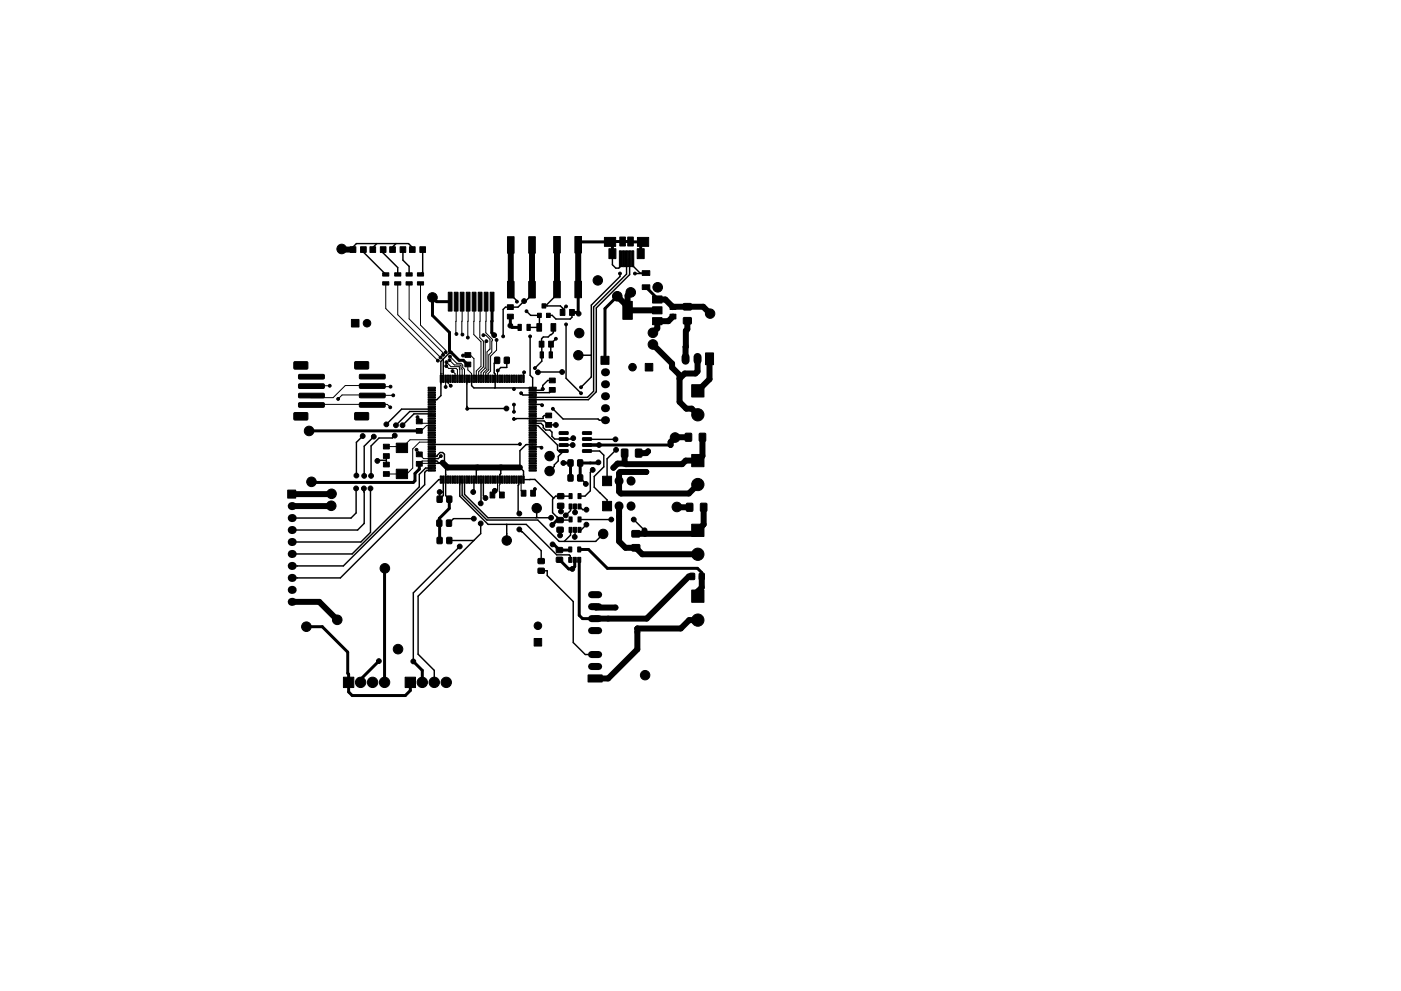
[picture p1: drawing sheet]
<svg xmlns="http://www.w3.org/2000/svg" width="297mm" height="210mm" viewBox="0 0 297 210" stroke-linecap="round" stroke-linejoin="round" font-family="sans-serif">
<g fill="#000" stroke="#000" stroke-width=".21">
<path d="M74.2 52.4h1.2v1.2h-1.2zM76.4 52.4h1.2v1.2h-1.2zM78.4 52.4h1.2v1.2h-1.2zM80.6 52.4h1.2v1.2h-1.2zM81.1 57.9h1.3v.7h-1.3zM82.6 52.4h1.2v1.2h-1.2zM84.8 52.4h1.2v1.2h-1.2zM83.7 57.9h1.3v.7h-1.3zM86.8 52.4h1.2v1.2h-1.2zM86.1 57.9h1.3v.7h-1.3zM89 52.4h1.2v1.2h-1.2zM88.5 57.9h1.3v.7h-1.3z"/>
<path d="M107.6 59.7h1.4v3.5h-1.4zM107.6 50.2h1.4v3.5h-1.4zM112.1 59.7h1.4v3.5h-1.4zM112.1 50.2h1.4v3.5h-1.4zM117.4 50.2h1.4v3.5h-1.4zM121.9 50.2h1.4v3.5h-1.4zM128.2 50.4h2.3v1.9h-2.3zM129.1 52.8h1.5v2.1h-1.5zM131.3 53.2h.5v3.4h-.5zM131.4 50.3h1.2v1.9h-1.2zM132 53.2h.4v3.4h-.4zM132.6 53.2h.5v3.4h-.5z"/>
<path d="M133.1 50.3h1.2v1.9h-1.2zM133.3 53.2h.4v3.4h-.4zM133.9 53.2h.5v3.4h-.5zM135.1 52.8h1.5v2.1h-1.5zM135.2 50.4h2.3v1.9h-2.3zM136.2 57.4h1.6v1h-1.6zM62.4 76.8l2.7-.1 .2 .3v1.2l-.3 .1h-2.6l-.1-.2zM63.4 79.5l5.1-.1 .3 .2v.6l-.3 .2h-5l-.2-.2zM74.5 67.8h1.6v1.6h-1.6zM75.3 76.8l2.7-.1 .2 .3v1.2l-.3 .1h-2.6l-.1-.2zM76.3 79.5l5.1-.1 .3 .2v.6l-.3 .2h-5l-.2-.2zM81.1 59.8h1.3v.7h-1.3z"/>
<path d="M83.7 59.8h1.3v.7h-1.3zM86.1 59.8h1.3v.7h-1.3zM88.5 59.8h1.3v.7h-1.3zM95 62h.8v4h-.8zM96.3 62h.8v4h-.8zM97.6 62h.8v4h-.8zM98.9 62h.8v4h-.8zM98.6 74.8h1.2v1h-1.2zM98.6 76.8h1.2v1h-1.2zM100.1 62h.8v4h-.8zM101.4 62h.8v4h-.8zM102.7 62h.8v4h-.8z"/>
<path d="M103.9 62h.8v4h-.8zM104.9 75.8h1v1.3h-1zM107.6 66.7h1.2v1h-1.2zM107.6 64.7h1.2v1h-1.2zM106.9 75.8h1.1v1.3h-1.1zM109.8 68.8h.7v1.3h-.7zM111.7 68.8h.7v1.3h-.7zM114.3 72.4h1v1.2h-1zM114.5 74.7h.7v1.3h-.7zM114 66.5h.8v.9h-.8zM113.8 68.7h1v1.6h-1zM114.9 64.5h.8v.9h-.8z"/>
<path d="M116.3 72.4h1v1.2h-1zM116.4 74.7h.7v1.3h-.7zM115.9 66.5h.8v.9h-.8zM116.8 68.7h1v1.6h-1zM118.8 65.7h1v1.2h-1zM117.4 59.7h1.4v3.5h-1.4zM120.8 65.7h1v1.2h-1zM121.9 59.7h1.4v3.5h-1.4zM127.4 75.6h1.7v1.7h-1.7zM132.1 63.9h2v3.8h-2zM136.2 60.4h1.6v1h-1.6zM136.8 77.1h1.6v1.6h-1.6z"/>
<path d="M138.4 67.4h2v1.5h-2zM138.4 62.8h2v1.5h-2zM138.4 65.1h2v1.5h-2zM142.1 66.7h1.2v1h-1.2zM142.1 64.7h1.2v1h-1.2zM144.9 67.4h1.6v1.3h-1.6zM144.9 64.4h1.6v1.3h-1.6zM149.6 74.9h1.7v2.5h-1.7zM62.4 87.6l2.7-.1 .2 .3v1.2l-.3 .1h-2.6l-.1-.2zM63.4 81.5l5.1-.1 .3 .2v.6l-.3 .2h-5l-.2-.2zM63.4 83.5l5.1-.1 .3 .2v.6l-.3 .2h-5l-.2-.2zM63.4 85.5l5.1-.1 .3 .2v.6l-.3 .2h-5l-.2-.2z"/>
<path d="M75.3 87.6l2.7-.1 .2 .3v1.2l-.3 .1h-2.6l-.1-.2zM81.3 96.3h1.2v1h-1.2zM81.3 94.3h1.2v1h-1.2zM76.3 81.5l5.1-.1 .3 .2v.6l-.3 .2h-5l-.2-.2zM76.3 83.5l5.1-.1 .3 .2v.6l-.3 .2h-5l-.2-.2zM76.3 85.5l5.1-.1 .3 .2v.6l-.3 .2h-5l-.2-.2zM81.3 98.1h1.2v1h-1.2zM84 99.5h2.4v2h-2.4zM84 94h2.4v2h-2.4zM88.3 88.9h1.2v1h-1.2zM88.3 90.9h1.2v1h-1.2zM88.3 95.9h1.2v1h-1.2z"/>
<path d="M88.3 97.9h1.2v1h-1.2zM90.8 99.7h1.5v.3h-1.5zM90.8 99.2h1.5v.3h-1.5zM90.8 98.7h1.5v.3h-1.5zM90.8 98.2h1.5v.3h-1.5zM90.8 97.7h1.5v.3h-1.5zM90.8 97.2h1.5v.3h-1.5zM90.8 96.7h1.5v.3h-1.5zM90.8 96.2h1.5v.3h-1.5zM90.8 95.7h1.5v.3h-1.5zM90.8 95.2h1.5v.3h-1.5zM90.8 94.7h1.5v.3h-1.5z"/>
<path d="M90.8 94.2h1.5v.3h-1.5zM90.8 93.7h1.5v.3h-1.5zM90.8 93.2h1.5v.3h-1.5zM90.8 92.7h1.5v.3h-1.5zM90.8 92.2h1.5v.3h-1.5zM90.8 91.7h1.5v.3h-1.5zM90.8 91.2h1.5v.3h-1.5zM90.8 90.7h1.5v.3h-1.5zM90.8 90.2h1.5v.3h-1.5zM90.8 89.7h1.5v.3h-1.5zM90.8 89.2h1.5v.3h-1.5zM90.8 88.7h1.5v.3h-1.5z"/>
<path d="M90.8 88.2h1.5v.3h-1.5zM90.8 87.7h1.5v.3h-1.5zM90.8 87.2h1.5v.3h-1.5zM90.8 86.7h1.5v.3h-1.5zM90.8 86.2h1.5v.3h-1.5zM90.8 85.7h1.5v.3h-1.5zM90.8 85.2h1.5v.3h-1.5zM90.8 84.7h1.5v.3h-1.5zM90.8 84.2h1.5v.3h-1.5zM90.8 83.7h1.5v.3h-1.5zM90.8 83.2h1.5v.3h-1.5zM90.8 82.7h1.5v.3h-1.5z"/>
<path d="M90.8 82.2h1.5v.3h-1.5zM93.3 79.6h.3v1.5h-.3zM93.8 79.6h.3v1.5h-.3zM94.3 79.6h.3v1.5h-.3zM94.8 79.6h.3v1.5h-.3zM95.3 79.6h.3v1.5h-.3zM95.8 79.6h.3v1.5h-.3zM96.3 79.6h.3v1.5h-.3zM96.8 79.6h.3v1.5h-.3zM97.3 79.6h.3v1.5h-.3zM97.8 79.6h.3v1.5h-.3zM98.3 79.6h.3v1.5h-.3z"/>
<path d="M98.8 79.6h.3v1.5h-.3zM99.3 79.6h.3v1.5h-.3zM99.8 79.6h.3v1.5h-.3zM100.3 79.6h.3v1.5h-.3zM100.8 79.6h.3v1.5h-.3zM101.3 79.6h.3v1.5h-.3zM101.8 79.6h.3v1.5h-.3zM102.3 79.6h.3v1.5h-.3zM102.8 79.6h.3v1.5h-.3zM103.3 79.6h.3v1.5h-.3zM103.8 79.6h.3v1.5h-.3zM104.3 79.6h.3v1.5h-.3z"/>
<path d="M104.8 79.6h.3v1.5h-.3zM105.3 79.6h.3v1.5h-.3zM105.8 79.6h.3v1.5h-.3zM106.3 79.6h.3v1.5h-.3zM106.8 79.6h.3v1.5h-.3zM107.3 79.6h.3v1.5h-.3zM107.8 79.6h.3v1.5h-.3zM108.3 79.6h.3v1.5h-.3zM108.8 79.6h.3v1.5h-.3zM109.3 79.6h.3v1.5h-.3zM109.8 79.6h.3v1.5h-.3zM110.3 79.6h.3v1.5h-.3z"/>
<path d="M110.8 79.6h.3v1.5h-.3zM112.2 82.2h1.5v.3h-1.5zM112.2 82.7h1.5v.3h-1.5zM112.2 83.2h1.5v.3h-1.5zM112.2 83.7h1.5v.3h-1.5zM112.2 84.2h1.5v.3h-1.5zM112.2 84.7h1.5v.3h-1.5zM112.2 85.2h1.5v.3h-1.5zM112.2 85.7h1.5v.3h-1.5zM112.2 86.2h1.5v.3h-1.5zM112.2 86.7h1.5v.3h-1.5zM112.2 87.2h1.5v.3h-1.5z"/>
<path d="M112.2 87.7h1.5v.3h-1.5zM112.2 88.2h1.5v.3h-1.5zM112.2 88.7h1.5v.3h-1.5zM112.2 89.2h1.5v.3h-1.5zM112.2 89.7h1.5v.3h-1.5zM112.2 90.2h1.5v.3h-1.5zM112.2 90.7h1.5v.3h-1.5zM112.2 91.2h1.5v.3h-1.5zM112.2 91.7h1.5v.3h-1.5zM112.2 92.2h1.5v.3h-1.5zM112.2 92.7h1.5v.3h-1.5zM112.2 93.2h1.5v.3h-1.5z"/>
<path d="M112.2 93.7h1.5v.3h-1.5zM112.2 94.2h1.5v.3h-1.5zM112.2 94.7h1.5v.3h-1.5zM112.2 95.2h1.5v.3h-1.5zM112.2 95.7h1.5v.3h-1.5zM112.2 96.2h1.5v.3h-1.5zM112.2 96.7h1.5v.3h-1.5zM112.2 97.2h1.5v.3h-1.5zM112.2 97.7h1.5v.3h-1.5zM112.2 98.2h1.5v.3h-1.5zM112.2 98.7h1.5v.3h-1.5zM112.2 99.2h1.5v.3h-1.5z"/>
<path d="M112.2 99.7h1.5v.3h-1.5zM115.7 89.6h1.3v1h-1.3zM115.7 87.6h1.3v1h-1.3zM116.5 80.2h1.2v1h-1.2zM116.5 82.2h1.2v1h-1.2zM118.6 95.5l1.7-.1 .2 .4-.2 .2h-1.6l-.2-.2zM118.6 94.2l1.7-.1 .2 .5-.2 .1h-1.6l-.2-.1zM118.6 92.9l1.7-.1 .2 .5-.2 .1h-1.6l-.2-.1zM118.6 91.7l1.7-.1 .2 .4-.2 .2h-1.6l-.2-.2zM120.5 97.6h1v1.3h-1zM122.5 97.6h1v1.3h-1zM123.5 91.7l1.8-.1 .1 .4-.1 .2h-1.7l-.1-.2z"/>
<path d="M123.5 92.9l1.8-.1 .1 .5-.1 .1h-1.7l-.1-.1zM123.5 94.2l1.8-.1 .1 .5-.1 .1h-1.7l-.1-.1zM123.5 95.5l1.8-.1 .1 .4-.1 .2h-1.7l-.1-.2zM131.8 95.3h1.3v1.6h-1.3zM134.8 95.3h1.2v1.6h-1.2zM145.3 92h1.3v1.6h-1.3zM146.7 96.4h2.6v2.6h-2.6zM146.7 81.6h2.6v2.6h-2.6zM148.3 92h1.3v1.6h-1.3zM61 104h1.7v1.7h-1.7zM81.3 100.1h1.2v1h-1.2zM92.6 110.4h1v1.2h-1z"/>
<path d="M92.7 114h1v1.3h-1zM92.7 105.3h1v1.2h-1zM93.3 101h.3v1.5h-.3zM93.8 101h.3v1.5h-.3zM94.3 101h.3v1.5h-.3zM94.8 101h.3v1.5h-.3zM94.7 110.4h1v1.2h-1zM95.3 101h.3v1.5h-.3zM94.8 114h1v1.3h-1zM94.8 105.3h1v1.2h-1zM95.8 101h.3v1.5h-.3zM96.3 101h.3v1.5h-.3z"/>
<path d="M96.8 101h.3v1.5h-.3zM97.3 101h.3v1.5h-.3zM97.8 101h.3v1.5h-.3zM98.3 101h.3v1.5h-.3zM98.8 101h.3v1.5h-.3zM99.3 101h.3v1.5h-.3zM99.8 101h.3v1.5h-.3zM100.3 101h.3v1.5h-.3zM100.8 101h.3v1.5h-.3zM101.3 101h.3v1.5h-.3zM101.8 101h.3v1.5h-.3zM102.3 101h.3v1.5h-.3z"/>
<path d="M102.8 101h.3v1.5h-.3zM103.3 101h.3v1.5h-.3zM103.8 101h.3v1.5h-.3zM104.3 101h.3v1.5h-.3zM103.9 104.4h1v1.2h-1zM104.8 101h.3v1.5h-.3zM105.3 101h.3v1.5h-.3zM105.8 101h.3v1.5h-.3zM106.3 101h.3v1.5h-.3zM105.9 104.4h1v1.2h-1zM106.8 101h.3v1.5h-.3zM107.3 101h.3v1.5h-.3z"/>
<path d="M107.8 101h.3v1.5h-.3zM108.3 101h.3v1.5h-.3zM108.8 101h.3v1.5h-.3zM109.3 101h.3v1.5h-.3zM109.8 101h.3v1.5h-.3zM110.5 104h1v1.3h-1zM110.3 101h.3v1.5h-.3zM110.8 101h.3v1.5h-.3zM112.5 104h1v1.3h-1zM114.1 118.5h1.3v1h-1.3zM118 118.3h1.2v1h-1.2zM118 116.2h1.2v1h-1.2z"/>
<path d="M118.1 111.9h1.3v1h-1.3zM118.1 109.8h1.3v1h-1.3zM118.2 106.8h1.3v1h-1.3zM118.2 104.8h1.3v1h-1.3zM120.6 116.1h.6v1h-.6zM120.6 118.3h.6v1h-.6zM120.6 109.7h.7v1h-.7zM120.6 111.9h.7v1h-.7zM120.6 104.7h.7v1.1h-.7zM120.6 106.9h.7v1.1h-.7zM120.5 100.8h1v1.2h-1zM121.5 118.3h.7v1h-.7z"/>
<path d="M121.6 111.9h.6v1h-.6zM121.6 106.9h.6v1.1h-.6zM122.5 116.1h.6v1h-.6zM122.5 118.3h.6v1h-.6zM122.5 109.7h.7v1h-.7zM122.5 111.9h.7v1h-.7zM122.5 104.7h.7v1.1h-.7zM122.5 106.9h.7v1.1h-.7zM122.5 100.8h1v1.2h-1zM127.8 106.4h1.9v2h-1.9zM127.8 101h1.9v2h-1.9zM134 115.6h1.6v1.3h-1.6z"/>
<path d="M134 112.6h1.6v1.3h-1.6zM146.7 111.2h2.6v2.6h-2.6zM145.6 106.8h1.3v1.6h-1.3zM148.5 106.8h1.3v1.6h-1.3zM113.2 135.5h1.6v1.6h-1.6zM114.1 120.6h1.3v1h-1.3zM146.7 125.2h2.6v2.6h-2.6zM146.2 121.7h1v1.2h-1zM148.3 121.7h1v1.2h-1zM72.8 143.7h2.2v2.2h-2.2zM85.9 143.7h2.2v2.2h-2.2zM124.7 143.2h3v1.5h-3z"/>
<circle cx="72.4" cy="52.8" r="1.02"/>
<circle cx="126.7" cy="59.5" r="1"/>
<circle cx="131.4" cy="58" r=".3"/>
<circle cx="134.6" cy="58" r=".3"/>
<circle cx="77.8" cy="68.6" r=".8"/>
<circle cx="91.7" cy="63.1" r="1.02"/>
<circle cx="92.8" cy="76.5" r=".3"/>
<circle cx="93.4" cy="75.9" r=".3"/>
<circle cx="93.9" cy="75.3" r=".3"/>
<circle cx="94.5" cy="74.8" r=".3"/>
<circle cx="94.6" cy="77.7" r=".3"/>
<circle cx="94.7" cy="76.8" r=".3"/>
<circle cx="95.3" cy="76.4" r=".3"/>
<circle cx="95.4" cy="75.6" r=".3"/>
<circle cx="95.9" cy="78.7" r=".3"/>
<circle cx="96.8" cy="70.9" r=".3"/>
<circle cx="98" cy="71" r=".3"/>
<circle cx="98.2" cy="75.4" r=".3"/>
<circle cx="99.2" cy="71.6" r=".3"/>
<circle cx="102.5" cy="71.1" r=".3"/>
<circle cx="103.1" cy="72.4" r=".3"/>
<circle cx="104.8" cy="71.1" r=".51"/>
<circle cx="105.3" cy="72.1" r=".3"/>
<circle cx="105.5" cy="78.6" r=".3"/>
<circle cx="106.7" cy="71.4" r=".3"/>
<circle cx="108.2" cy="69.1" r=".51"/>
<circle cx="109.6" cy="64" r=".3"/>
<circle cx="111.1" cy="63.9" r=".51"/>
<circle cx="111.1" cy="79" r=".3"/>
<circle cx="111.6" cy="66" r=".3"/>
<circle cx="112.4" cy="71.4" r=".3"/>
<circle cx="113.4" cy="78.1" r=".3"/>
<circle cx="114" cy="79" r=".51"/>
<circle cx="117.9" cy="71.9" r=".3"/>
<circle cx="119.2" cy="78.9" r=".51"/>
<circle cx="120" cy="65" r=".3"/>
<circle cx="120" cy="68.8" r=".3"/>
<circle cx="122.6" cy="75.4" r="1"/>
<circle cx="122.7" cy="66.5" r=".51"/>
<circle cx="122.8" cy="70.7" r="1"/>
<circle cx="130.9" cy="62.9" r="1.02"/>
<circle cx="133.7" cy="62" r="1.02"/>
<circle cx="134.1" cy="77.9" r=".8"/>
<circle cx="138.4" cy="73.1" r="1.02"/>
<circle cx="138.4" cy="70.6" r="1.02"/>
<circle cx="139.4" cy="61" r="1.02"/>
<circle cx="150.6" cy="66.5" r="1"/>
<circle cx="65.5" cy="91.4" r="1.02"/>
<circle cx="69.9" cy="81.8" r=".3"/>
<circle cx="71.7" cy="84.6" r=".3"/>
<circle cx="76.9" cy="92.5" r=".51"/>
<circle cx="79.2" cy="92.6" r=".51"/>
<circle cx="80" cy="97.8" r=".51"/>
<circle cx="81.9" cy="90" r=".51"/>
<circle cx="82.7" cy="86.4" r=".3"/>
<circle cx="82.8" cy="82" r=".3"/>
<circle cx="83.4" cy="83.9" r=".3"/>
<circle cx="83.7" cy="92.4" r=".51"/>
<circle cx="83.9" cy="90.2" r=".51"/>
<circle cx="85.3" cy="90.2" r=".51"/>
<circle cx="88.3" cy="95.4" r=".3"/>
<circle cx="88.5" cy="88.5" r=".3"/>
<circle cx="93.5" cy="96.8" r=".3"/>
<circle cx="94.5" cy="82.1" r=".3"/>
<circle cx="95.6" cy="81.8" r=".3"/>
<circle cx="99.1" cy="86.7" r=".3"/>
<circle cx="107.4" cy="86.7" r=".51"/>
<circle cx="109" cy="87.4" r=".3"/>
<circle cx="109" cy="82.5" r=".3"/>
<circle cx="109" cy="85.8" r=".3"/>
<circle cx="109" cy="88.9" r=".3"/>
<circle cx="110.2" cy="94.2" r=".3"/>
<circle cx="110.5" cy="83.4" r=".3"/>
<circle cx="114.8" cy="95" r=".3"/>
<circle cx="114.9" cy="86" r=".3"/>
<circle cx="115.1" cy="82.5" r=".3"/>
<circle cx="116.5" cy="99.9" r="1"/>
<circle cx="116.5" cy="96.8" r="1"/>
<circle cx="117.2" cy="86.7" r=".3"/>
<circle cx="117.9" cy="90.2" r=".51"/>
<circle cx="119.4" cy="98.2" r=".51"/>
<circle cx="121.4" cy="94.4" r=".51"/>
<circle cx="121.5" cy="93" r=".51"/>
<circle cx="123.2" cy="83.4" r=".3"/>
<circle cx="123.2" cy="82.2" r=".3"/>
<circle cx="125.7" cy="99.7" r=".51"/>
<circle cx="126.9" cy="98.1" r=".51"/>
<circle cx="127" cy="94.4" r=".51"/>
<circle cx="130" cy="99.2" r=".51"/>
<circle cx="130.5" cy="93.2" r=".51"/>
<circle cx="130.6" cy="95.4" r=".51"/>
<circle cx="137.4" cy="95.8" r=".51"/>
<circle cx="142.2" cy="94.4" r=".51"/>
<circle cx="143.1" cy="92.8" r="1.02"/>
<circle cx="148" cy="88" r="1.3"/>
<circle cx="66" cy="102.2" r="1.02"/>
<circle cx="70.2" cy="107.3" r="1.02"/>
<circle cx="70.3" cy="104.8" r="1.02"/>
<circle cx="75.5" cy="103.6" r=".51"/>
<circle cx="75.6" cy="100.9" r=".51"/>
<circle cx="77.2" cy="103.6" r=".51"/>
<circle cx="77.2" cy="101" r=".51"/>
<circle cx="78.5" cy="103.6" r=".51"/>
<circle cx="78.7" cy="101" r=".51"/>
<circle cx="93.2" cy="104.4" r=".51"/>
<circle cx="97.5" cy="115.9" r=".51"/>
<circle cx="100.3" cy="104.4" r=".51"/>
<circle cx="100.5" cy="110" r=".51"/>
<circle cx="101.9" cy="106.8" r=".51"/>
<circle cx="101.9" cy="111.1" r=".51"/>
<circle cx="102.9" cy="105.7" r=".51"/>
<circle cx="104.9" cy="104.1" r=".51"/>
<circle cx="107.4" cy="114.7" r="1"/>
<circle cx="110.1" cy="109" r=".51"/>
<circle cx="110.1" cy="112.3" r=".51"/>
<circle cx="113.4" cy="103.8" r=".3"/>
<circle cx="113.8" cy="107.8" r="1"/>
<circle cx="116.8" cy="109.8" r=".51"/>
<circle cx="117.1" cy="111.4" r=".51"/>
<circle cx="117.2" cy="115.5" r=".51"/>
<circle cx="118.7" cy="113.6" r=".51"/>
<circle cx="118.9" cy="108.5" r=".51"/>
<circle cx="120" cy="109.3" r=".51"/>
<circle cx="121.9" cy="113.9" r=".51"/>
<circle cx="121.9" cy="108.7" r=".51"/>
<circle cx="124.2" cy="102.7" r=".51"/>
<circle cx="124.3" cy="108.1" r=".51"/>
<circle cx="124.3" cy="111.3" r=".51"/>
<circle cx="127.9" cy="113.3" r="1"/>
<circle cx="129.6" cy="110.2" r=".51"/>
<circle cx="134.4" cy="110.2" r=".51"/>
<circle cx="137" cy="100.1" r=".51"/>
<circle cx="143.5" cy="107.6" r="1.02"/>
<circle cx="148" cy="117.6" r="1.3"/>
<circle cx="148" cy="102.8" r="1.3"/>
<circle cx="65" cy="133" r="1.02"/>
<circle cx="71.5" cy="131.5" r="1.02"/>
<circle cx="81.6" cy="120.6" r="1.02"/>
<circle cx="84.4" cy="137.7" r="1.02"/>
<circle cx="114" cy="132.8" r=".8"/>
<circle cx="121.3" cy="120.7" r=".51"/>
<circle cx="130.5" cy="128.9" r=".51"/>
<circle cx="135.1" cy="133.3" r=".51"/>
<circle cx="148" cy="131.6" r="1.3"/>
<circle cx="76.5" cy="144.8" r="1.1"/>
<circle cx="79" cy="144.8" r="1.1"/>
<circle cx="80.3" cy="140.3" r=".51"/>
<circle cx="81.5" cy="144.8" r="1.1"/>
<circle cx="87.6" cy="140.3" r=".51"/>
<circle cx="89.5" cy="144.8" r="1.1"/>
<circle cx="92.1" cy="144.8" r="1.1"/>
<circle cx="94.6" cy="144.8" r="1.1"/>
<circle cx="136.8" cy="143.3" r="1"/>
</g>
<g fill="#000">
<circle cx="128.3" cy="79" r=".85"/>
<circle cx="128.3" cy="84.1" r=".85"/>
<circle cx="128.3" cy="86.6" r=".85"/>
<circle cx="128.3" cy="89.1" r=".85"/>
<circle cx="128.3" cy="81.5" r=".85"/>
<circle cx="61.8" cy="117.5" r=".85"/>
<circle cx="61.8" cy="109.9" r=".85"/>
<circle cx="61.8" cy="107.4" r=".85"/>
<circle cx="61.8" cy="115" r=".85"/>
<circle cx="61.8" cy="112.5" r=".85"/>
<circle cx="61.8" cy="120.1" r=".85"/>
<circle cx="61.8" cy="125.2" r=".85"/>
<circle cx="61.8" cy="122.6" r=".85"/>
<circle cx="61.8" cy="127.7" r=".85"/>
</g>
<path d="M125.4 126.2h1.5M125.4 128.7h1.5M125.4 138.9h1.5M125.4 131.2h1.5M125.4 133.8h1.5M125.4 141.4h1.5" fill="none" stroke="#000" stroke-width="1.5"/>
<path d="M131.3 102v.1M131.3 107.3v.1M133.8 102v.1M133.8 107.3v.1" fill="none" stroke="#000" stroke-width="1.9"/>
<path d="M145.4 75.7v.8M147.9 75.7v.8" fill="none" stroke="#000" stroke-width="1.7"/>
<g fill="none" stroke="#000" stroke-width=".3">
<path d="M74.8 53v-.6l.8-.7h11l.8 .8v.5M77 53v.5l4.8 4.7M79.9 51.7l-.9 .8v.5M81.2 53v.7l3.1 3.1v1.4M83.9 51.7l-.7 .7v.6M85.4 53v2.2l1.3 1.3v1.7M89.6 53v4.8l-.4 .4M129.8 53.8v2.4l.8 .7h.6l.3-.4v-1.6M131.4 58v.7l-6 6v15.3l-2.2 2.2M132.8 54.9v3.3l-6.9 6.9v17.9l-1.3 1.3h-11.7M133.5 54.9v3.4l-7.1 7v17.8l-1.7 1.7h-11.8M134.1 54.9v1.5l1.6 1.5h1.3l-2.4 .1"/>
<path d="M94 76.2v4.2M94 79.3h.1M95.4 74.8l-1.9 1.9v7.2l-.9 .9h-1.1M105.4 76.4l-.6 .7v2l.2 .2-.1 3M107.5 76.4v1.6h-1.3l-.7 .6M108.3 61.5v1l1.3 1.3v.2M111.1 79l-.1 .1v1.3M111.6 66l.9 .9h1.9v2.5l-2.3 .1M112.4 71.4v8.2l.5 .6v2.1h-12.4l-.5-.5v-1.4M112.8 61.5v1l-1.4 1.4h-.3l-1.3 1.3h-2.6l-.5 .5v5.7M115.3 64.9h3.5l.5 .5v.9M117.3 69.5v1.1l-.4 .4-.7 .5h-1l-.4 .4 .1 4.7-1.5 1.5"/>
<path d="M117.9 71.9l-1.1 1v2.4M118.1 61.4v1.1l-2.4 2.4M119.2 78.9l-5.2 .1M120 65l-.7 .8M120 68.8v11.5l3.2 3.1M121.3 66.3v1l-.4 .4h-3l-.8-.8h-.8M125.4 75.3l-2.8 .1M76.9 92.5l-1.3 1.3v7.1M79.2 92.6l-2 2.1v6.3M81.9 97.7h-1.8l-.1 .1M81.9 96.8v1.8M83.7 92.4l-.5 .5h-2.8l-1.7 1.7v6.4"/>
<path d="M91.5 99.8h-1l-.5 .4v2.6l-17.2 17.3h-11M91.5 97.8h1.1l.4 .4h.9M91.5 96.8h1.1l.7-.8h.6l.3 .4v1.4l-.5 .5h-2.2M91.5 99.3h-1.3l-1.3 1.3v2.7l-14.2 14.2h-12.9M91.5 87.8h-3.7l-2.5 2.4M91.5 87.3h-4.6l-3 2.9M91.5 86.8h-6.4l-3.2 3.2M93.5 96.8l-.6 .5h-1.4M94.9 99.2l-.4 .4v5.5l.8 .8M99 80.4l.1 6.3h8.3M101.2 99.2l-.2 .2v2.4M106.2 99.2l-.2 2.6"/>
<path d="M109 85.8v1.6M109 82.5h.1M109 82.3v.2M110.2 94.2l-18.7 .1M110.5 83.4l.4 .4h2M112.9 94.8h1.7l.2 .2M112.9 89.3h2.5l.8 .8h1.6M112.9 94.3h-1.4l-1.3 1.3v3.6l.8 .7v1.9l2.4-.1 4 4M112.9 89.8h1.8l.5 .5v.4l.5 .5h.9l.4 .5v.9l.6 .5h3.5l.4-.1M112.9 85.8h1.9l.1 .2M113 90.3h1.1l4.1 4.1v1.1l.2 .2h1.1l-1.1 1.1v1l-.9 .8v.3l-1 1M116.3 88.1h-.9l-.2 .3v.4l-6.2 .1"/>
<path d="M117.1 80.7h-1l-1 1.1v.7l-.3 .3h-1.9M117.1 82.7l-.6 .6h-3.6M117.2 86.7l2.2 2.2h7.4l.3 .2h1.2M117.8 90.1l.1 .1M119.5 94.4h1.9M124.5 95.7h2.6l.9 .9v2.5l-2 2v2.3l2.7 2.7v1.3M124.5 93.1l6 .1M125.7 99.7l-.5 .5v3.9l-1.2 1.2h-1.1M130.6 95.4l-1.9 1.9v4.7M75.5 103.6v5.2l-1.1 1.1h-12.6M77.2 103.6v7.5l-1.4 1.4h-14M78.5 103.6v9.4l-2 2h-14.7"/>
<path d="M93.5 101.8h-.5l-20.8 20.8h-10.4M94 101.8v3.3l-.8 .8v-1.5h.8M94.5 100.7h.1M95.3 114.7h5.2M97.5 115.9l-9.9 9.9v14.5M97.5 101.8v3.5l6 6h8.1l6.4 6.4h2.7l.2 .2v.9M98 101.8v3.3l5.2 5.2h10.8l4.6 4.6h7.7l1.6-1.6M98.5 101.8v3.1l4.9 4.9h13.4M100.5 110h-4.4l-.9 1M100.5 101.8v2.4l-.2 .2M101.9 111.1v2.1l-13.3 13.3v12.3l3.5 3.4v2.6M102 101.8l-.1 5"/>
<path d="M102.5 101.8v3.4l.4 .5M104.9 104.1l-.5 .5v.4M107.4 111.3v3.4M107.4 113.3h.1M110 101.8v1l-.1 .2v5.7l.2 .3M110.1 112.3l4.6 4.5v2.2M111 100.7h.1M113.8 107.8v1.9l-.1 .1M118.1 109.7h.1M118.7 112.4v1.2M118.9 107.3v1.2M121 105.3h-3.2l-.6 .6v2.9l1.5 1.5h2.1l.2-.1"/>
<path d="M121 105.3h.1M121 107.5v.8l-1 1M121 112.4v1.1l-1.4 1.4M121.9 107.5v1.2M121.9 112.4v1.5M122.9 107.5l.6 .6h.8M122.9 110.2h6.7M123 101.4l1.2 1.3M124.3 111.3l-1.1 1.1h-.3M134.4 110.2l2.3 2.3M114.7 121.1h1.3v1l5.5 5.5v8.7l2.6 2.6h2.1"/>
</g>
<g fill="none" stroke="#000" stroke-width=".21">
<path d="M81.8 60.1v5.4l11 11M84.3 60.1v6.7l9.1 9.1M86.7 60.1v7.6l7.2 7.2v.4M89.2 60.1v8.9l5.3 5.3v.5M94.6 77.7l.5 .5h1.6l.3 .2v2M94.7 76.8l.9 1h1.8M95.3 76.4l1 1h1.3l.2 .2v.5l.2 .3v2M95.4 75.6l1.4 1.5h.9l.4 .4v.5l.4 .3v2.1M95.9 78.7l.6 .6v1.1M96.7 64l-.1 6.7 .2 .2M97.4 77.8h.1M97.4 77.8l.1 2.6"/>
<path d="M98 64l-.1 6.9 .1 .1M98.2 75.4l1.5-.1 .8 .8v4.3M99.2 77.3v1.2l.8 .8v1.1M99.3 64l-.1 7.6M100.5 64v7l1.5 1.5v5.2l-1 1v1.7M101.8 64l-.1 7.6 .8 .8v5.4l-1 1v1.6M102.5 71.1h.5l.9 .9v2.1l-.6 .6v3.7l-.8 .7v1.3M103.1 64l-.1 6.6 1.4 1.4v.3l-.1 .1v2.3l-.7 .6v3.2l-.6 .6v1.3M103.1 72.4l-.2 .2v5.5l-.9 .9v1.4M103.8 74.2h.1M105.3 72.1v2.2l-1.3 1.3v3.1l-.5 .6v1.1M105.5 78.6v1.8"/>
<path d="M65.3 85.8h16.8l.6 .6M65.3 81.8h4.6M81.9 94.8h3l1.1 1M82.8 82h-3.8l-.2-.2h-5.6l-2.6 2.6h-4.7l-.6-.6M83.4 83.9l-10.9-.1-.8 .8M85.2 94.7v.5M88.3 95.4l.6 .6v.4l.9 .9h1.7M88.5 88.5l.4 .4v.5l.4 .4h2.2M89 98.3h2.5M91.5 93.3h-4.6l-1.7 1.7M91.5 93.8h-2.6l-1.4 1.4v4.1l-1.2 1.2-4.4 .1M91.5 90.3h-1.1l-1.1 1.1h-.4"/>
<path d="M91.5 97.8h-2l-.6 .6M94.5 80.4v1.7M94.5 82.1h.1M95 80.4v.9l.6 .5M103 80.3v.1M85.2 100.5v.1M105.5 101.8v2.1l-1.1 1.1M106 101.8l-.1 2.5 .5 .5v.2M110.5 101.8v2.3l.5 .5M113.4 103.8l-.4 .4v.4"/>
</g>
<g fill="none" stroke="#000" stroke-width=".63">
<path d="M129.3 51.3h7l-.5 .5v2M129.3 51.3h-6.1l-.6 .6M129.3 51.3l.5 .5v2M95.4 74.8h.3M95.4 64h-2.8l-.9-.9v3.8l3.6 3.6v3.9l2 2h.9l1 .9M104.3 64v6.6l.5 .5M108.2 67.2v1.9l.4 .4h1.6M121.3 66.3h1.1l.3 .2M122.6 61.4v5.1M130.9 62.9l-2.6 2.6v10.9M137 60.9l2.4 2.4v.2M88.9 98.4v1.1l-.9 1v1.5l-.4 .4h-21.4l-.2-.2"/>
<path d="M88.9 91.4h-23.4M119.4 98.2h1.6v3.2M124.5 94.4h17.7M126.9 98.1l-.2 .1h-3.7v3.2M95.3 105.9v2l-2.2 2.1 .1 4.7M117.2 115.5h.2l1.2 1.2h2.2l.1-.1M118.6 118.8l2 1.9h.7l.6-.5v-1.4M118.7 110.3h-.6l-1 1.1M122.8 116.6h2l4 4h19.1l.9 .9v.8M122.8 118.8v11.8l.7 .6h2.7M65 133h3.3l5.4 5.4 .2 8.4 .8 .8h11.2l1.1-1.1v-1.7M81.6 120.6l-.1 24.2"/>
<path d="M80.3 140.3l-3.8 3.8v.7M87.6 140.3l1.9 1.9v2.6"/>
</g>
<g fill="none" stroke="#000" stroke-width="1.3">
<path d="M72.4 52.8l.2 .2h2.2M108.3 52v9.5M112.8 52v9.5M118.1 51.9v9.5M122.6 51.9v9.5M130.9 62.9l2.2 2.1M133.7 62l-.6 .7v3.1h6.3M138.4 73.1l4.1 4v.9l1.6 1.6v5.7l1.4 1.4h1.2l1.3 1.3M139.4 63.5h1.7l1.6 1.7 6.4-.1 1.5 1.4M142.7 67.2l-1 .9h-2.3v1.6l-1 .9M145.7 68.1v1.7l-.3 .4v5.9M147.9 76.1v2.7l-.5 .4h-2.2l-1.1 1.1"/>
<path d="M150.4 76.1v4.3l-2.4 2.5M93.9 98.2l1 1h15.3M132.4 96.1v2.1M132.4 98.2l-.1 .2h-1.4l-.9 .8M137.4 95.8l-.4 .3h-1.6M146 92.8h-2.8l-1 1v.6M148.9 92.8v3.9l-.9 1h-2.6l-.8 .8h-11.9l-.3-.3M70.2 107.3l-8.4 .1M70.3 104.8h-8.5M131.3 107.4v7.5l1.3 1.3h2.2l1.4 1.4h11.8M136.7 112.5l.1 .8M137 100.1h-5.5l-.2 .3v3.9l.4 .4h14.3l2-1.9"/>
<path d="M143.5 107.6h2.7M149.2 107.6v3.7l-2 2h-12.4M61.8 127.7h5.9l3.8 3.8M126.2 128.7l.2 .2h4.1M146.7 122.3h-.6l-9 8.9h-10.9M148 131.6h-1.9l-1.8 1.7h-9.2v4.5l-6.2 6.1h-2.7M148.8 122.3v2.3l-.8 .9v1"/>
</g>
</svg>
